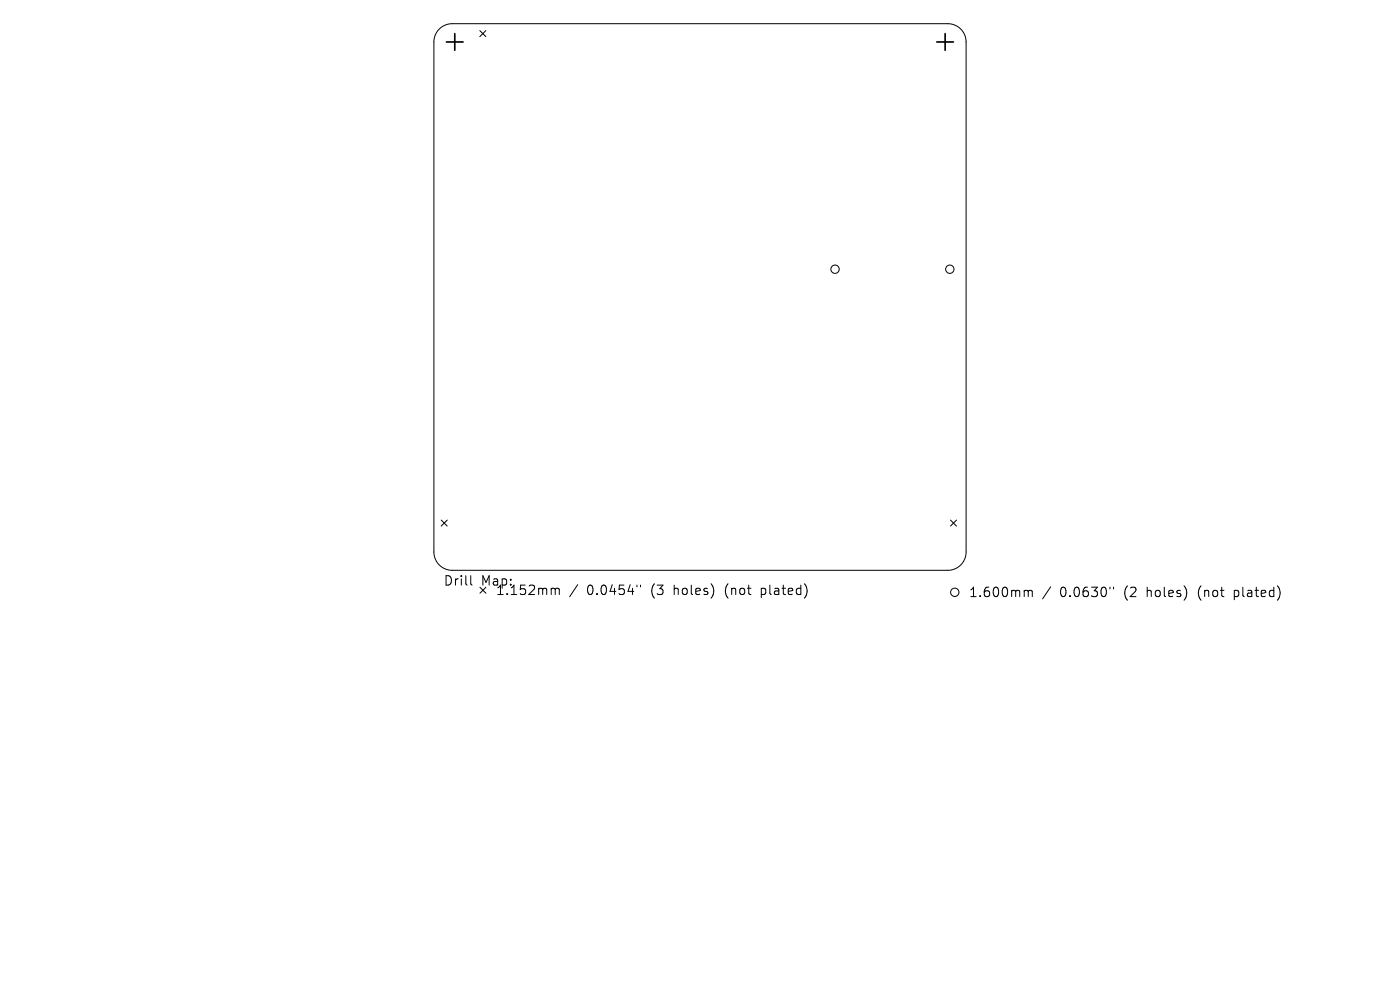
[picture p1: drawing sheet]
<svg xmlns="http://www.w3.org/2000/svg" width="297mm" height="210mm" viewBox="0 0 297 210" stroke-linecap="round" stroke-linejoin="round" font-family="sans-serif">
<defs><g id="words">
<g font-size="2.8">
<text x="94" y="124.5">Drill</text>
<text x="102" y="124.5">Map:</text>
<text x="105.1" y="126.5">1.152mm</text>
<text x="124.5" y="126.5">0.0454&quot;</text>
<text x="138.3" y="126.5">(3</text>
<text x="143.2" y="126.5">holes)</text>
<text x="154.3" y="126.5">(not</text>
<text x="162.1" y="126.5">plated)</text>
<text x="205.4" y="126.9">1.600mm</text>
<text x="224.9" y="126.9">0.0630&quot;</text>
<text x="238.6" y="126.9">(2</text>
<text x="243.6" y="126.9">holes)</text>
<text x="254.6" y="126.9">(not</text>
<text x="262.4" y="126.9">plated)</text>
</g>
</g></defs>
<g fill="none" stroke="#000" stroke-width=".21">
<path d="M93.2 6.2a3.9 3.9 0 0 1 2.7-1.2h105.2a3.9 3.9 0 0 1 3.9 3.9v108.2a3.9 3.9 0 0 1-3.9 3.9h-105.2a3.9 3.9 0 0 1-3.9-3.9v-108.2a3.9 3.9 0 0 1 1.2-2.7zM101.8 6.5l1.3 1.3M103.1 6.5l-1.3 1.3M93.6 110.3l1.3 1.3M94.9 110.3l-1.3 1.3M201.6 110.3l1.3 1.3M202.9 110.3l-1.3 1.3M99.9 122.1v1.7l.3 .3M117.2 124.8l.5 .1 .1 .2M117.8 125.1l.3-.3 .5 .1 .1 1.2M117.8 125.1v1M122.6 124l-1.8 2.6"/>
<path d="M135.1 124.1v.4M135.9 124.1v.4M217.6 125.2h.3l.2 .3M218.1 125.5l.3-.3 .5 .1 .1 1.3M218.1 125.5v1.1M222.9 124.5l-1.7 2.5M235.5 124.6v.3M236.2 124.6v.3"/>
<circle cx="177.1" cy="57.1" r=".89"/>
<circle cx="201.5" cy="57.1" r=".89"/>
<circle cx="202.5" cy="125.6" r=".89"/>
</g>
<path d="M94.7 8.9h3.5M96.5 7.1v3.6M198.7 8.9h3.6M200.5 7.1v3.6" fill="none" stroke="#000" stroke-width=".35"/>
<use href="#words"/>
</svg>
